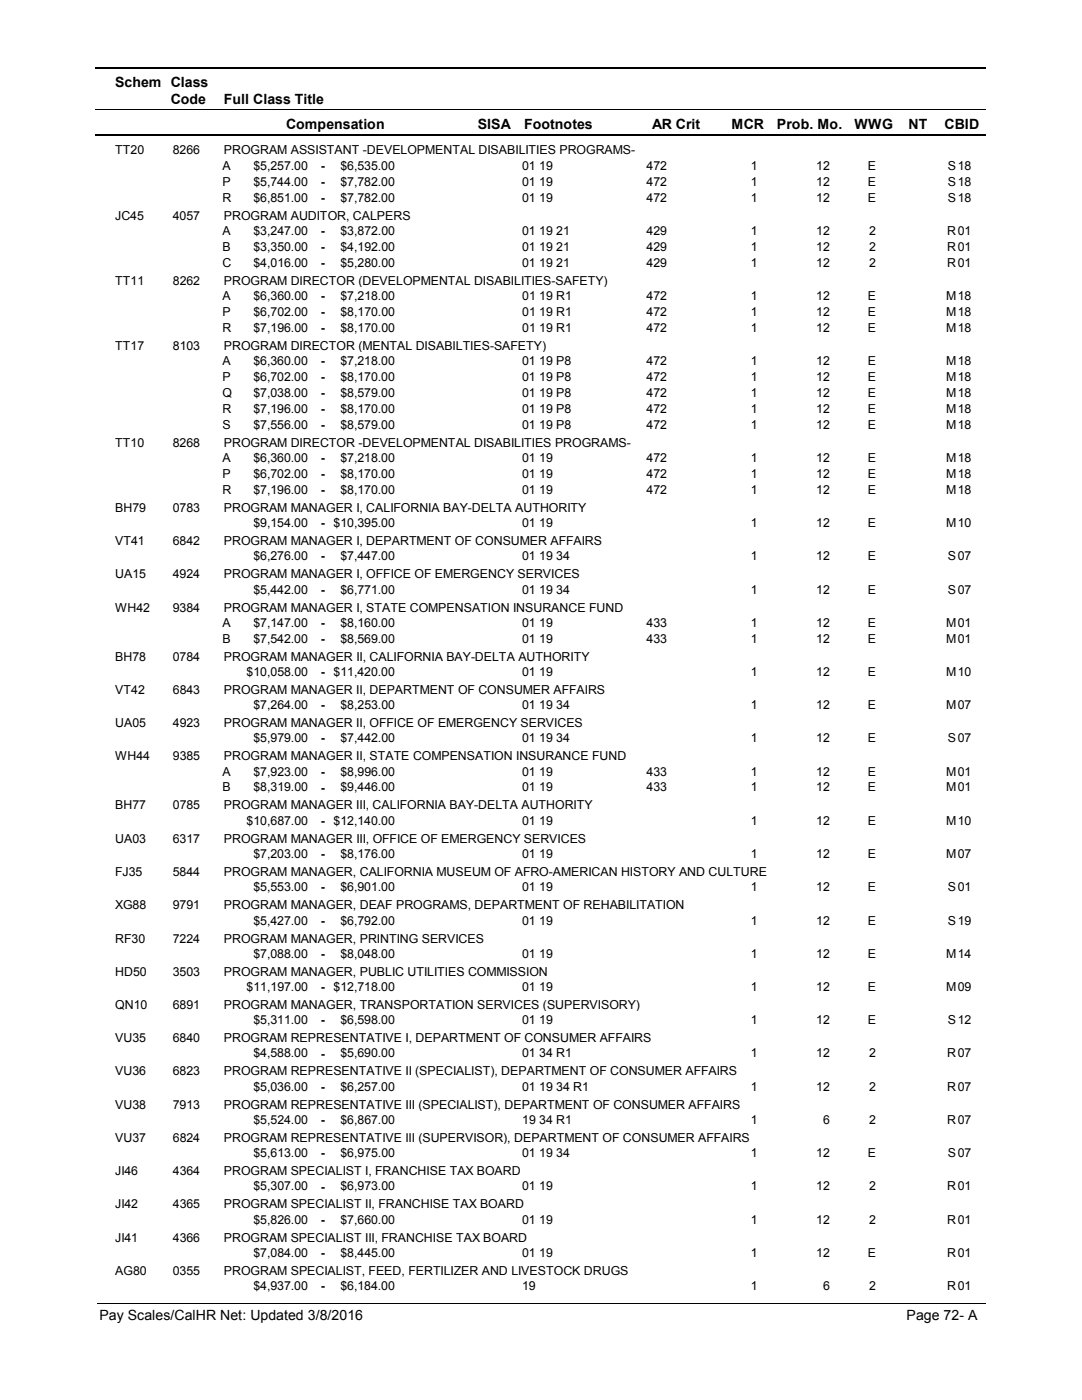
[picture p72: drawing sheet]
<svg xmlns="http://www.w3.org/2000/svg" width="216mm" height="279mm" viewBox="0 0 216 279" stroke-linecap="round" stroke-linejoin="round" font-family="sans-serif">
<defs><g id="words">
<g font-size="2.8">
<text x="23" y="17.3">Schem Class</text>
<text x="34.1" y="20.7">Code</text>
<text x="44.6" y="20.7">Full Class Title</text>
<text x="57.1" y="25.7">Compensation</text>
<text x="95.3" y="25.7">SISA</text>
<text x="104.6" y="25.7">Footnotes</text>
<text x="130.2" y="25.7">AR Crit</text>
<text x="146" y="25.7">MCR</text>
<text x="155.1" y="25.7">Prob. Mo.</text>
<text x="170.5" y="25.7">WWG</text>
<text x="181.3" y="25.7">NT</text>
<text x="188.5" y="25.7">CBID</text>
<text x="19.8" y="263.4">Pay Scales/CalHR Net: Updated 3/8/2016</text>
<text x="180.9" y="263.4">Page 72- A</text>
</g>
<g font-size="2.5">
<text x="23" y="30.8">TT20</text>
<text x="34.5" y="30.8">8266</text>
<text x="44.4" y="33.9">A</text>
<text x="44.7" y="30.8">PROGRAM ASSISTANT -DEVELOPMENTAL DISABILITIES PROGRAMS-</text>
<text x="50.6" y="33.9">$5,257.00</text>
<text x="64" y="33.9">-</text>
<text x="67.9" y="33.9">$6,535.00</text>
<text x="104.2" y="33.9">01 19</text>
<text x="129" y="33.9">472</text>
<text x="149.8" y="33.9">1</text>
<text x="162.9" y="33.9">12</text>
<text x="173.2" y="33.9">E</text>
<text x="189.2" y="33.9">S</text>
<text x="191.1" y="33.9">18</text>
<text x="44.4" y="37.1">P</text>
<text x="44.4" y="40.3">R</text>
<text x="50.6" y="37.1">$5,744.00</text>
<text x="50.6" y="40.3">$6,851.00</text>
<text x="64" y="37.1">-</text>
<text x="64" y="40.3">-</text>
<text x="67.9" y="37.1">$7,782.00</text>
<text x="67.9" y="40.3">$7,782.00</text>
<text x="104.2" y="37.1">01 19</text>
<text x="104.2" y="40.3">01 19</text>
<text x="129" y="37.1">472</text>
<text x="129" y="40.3">472</text>
<text x="149.8" y="37.1">1</text>
<text x="149.8" y="40.3">1</text>
<text x="162.9" y="37.1">12</text>
<text x="162.9" y="40.3">12</text>
<text x="173.2" y="37.1">E</text>
<text x="173.2" y="40.3">E</text>
<text x="189.2" y="37.1">S</text>
<text x="189.2" y="40.3">S</text>
<text x="191.1" y="37.1">18</text>
<text x="191.1" y="40.3">18</text>
<text x="23" y="43.8">JC45</text>
<text x="34.5" y="43.8">4057</text>
<text x="44.4" y="46.9">A</text>
<text x="44.7" y="43.8">PROGRAM AUDITOR, CALPERS</text>
<text x="50.6" y="46.9">$3,247.00</text>
<text x="64" y="46.9">-</text>
<text x="67.9" y="46.9">$3,872.00</text>
<text x="104.2" y="46.9">01 19 21</text>
<text x="129" y="46.9">429</text>
<text x="149.8" y="46.9">1</text>
<text x="162.9" y="46.9">12</text>
<text x="173.5" y="46.9">2</text>
<text x="189" y="46.9">R</text>
<text x="191.1" y="46.9">01</text>
<text x="44.4" y="50.1">B</text>
<text x="44.4" y="53.2">C</text>
<text x="50.6" y="50.1">$3,350.00</text>
<text x="50.6" y="53.2">$4,016.00</text>
<text x="64" y="50.1">-</text>
<text x="64" y="53.3">-</text>
<text x="67.9" y="50.1">$4,192.00</text>
<text x="67.9" y="53.2">$5,280.00</text>
<text x="104.2" y="50.1">01 19 21</text>
<text x="104.2" y="53.2">01 19 21</text>
<text x="129" y="50.1">429</text>
<text x="129" y="53.2">429</text>
<text x="149.8" y="50.1">1</text>
<text x="149.8" y="53.2">1</text>
<text x="162.9" y="50.1">12</text>
<text x="162.9" y="53.2">12</text>
<text x="173.5" y="50.1">2</text>
<text x="173.5" y="53.2">2</text>
<text x="189" y="50.1">R</text>
<text x="189" y="53.2">R</text>
<text x="191.1" y="50.1">01</text>
<text x="191.1" y="53.2">01</text>
<text x="23" y="56.8">TT11</text>
<text x="34.5" y="56.8">8262</text>
<text x="44.4" y="59.9">A</text>
<text x="44.7" y="56.8">PROGRAM DIRECTOR (DEVELOPMENTAL DISABILITIES-SAFETY)</text>
<text x="50.6" y="59.9">$6,360.00</text>
<text x="64" y="59.9">-</text>
<text x="67.9" y="59.9">$7,218.00</text>
<text x="104.2" y="59.9">01 19 R1</text>
<text x="129" y="59.9">472</text>
<text x="149.8" y="59.9">1</text>
<text x="162.9" y="59.9">12</text>
<text x="173.2" y="59.9">E</text>
<text x="188.8" y="59.9">M</text>
<text x="191.1" y="59.9">18</text>
<text x="44.4" y="63">P</text>
<text x="50.6" y="63">$6,702.00</text>
<text x="64" y="63.1">-</text>
<text x="67.9" y="63">$8,170.00</text>
<text x="104.2" y="63">01 19 R1</text>
<text x="129" y="63">472</text>
<text x="149.8" y="63">1</text>
<text x="162.9" y="63">12</text>
<text x="173.2" y="63">E</text>
<text x="188.8" y="63">M</text>
<text x="191.1" y="63">18</text>
<text x="23" y="69.8">TT17</text>
<text x="34.5" y="69.8">8103</text>
<text x="44.4" y="66.2">R</text>
<text x="44.7" y="69.8">PROGRAM DIRECTOR (MENTAL DISABILTIES-SAFETY)</text>
<text x="50.6" y="66.2">$7,196.00</text>
<text x="64" y="66.2">-</text>
<text x="67.9" y="66.2">$8,170.00</text>
<text x="104.2" y="66.2">01 19 R1</text>
<text x="129" y="66.2">472</text>
<text x="149.8" y="66.2">1</text>
<text x="162.9" y="66.2">12</text>
<text x="173.2" y="66.2">E</text>
<text x="188.8" y="66.2">M</text>
<text x="191.1" y="66.2">18</text>
<text x="44.4" y="72.9">A</text>
<text x="44.4" y="76">P</text>
<text x="50.6" y="72.9">$6,360.00</text>
<text x="50.6" y="76">$6,702.00</text>
<text x="64" y="72.9">-</text>
<text x="64" y="76.1">-</text>
<text x="67.9" y="72.9">$7,218.00</text>
<text x="67.9" y="76">$8,170.00</text>
<text x="104.2" y="72.9">01 19 P8</text>
<text x="104.2" y="76">01 19 P8</text>
<text x="129" y="72.9">472</text>
<text x="129" y="76">472</text>
<text x="149.8" y="72.9">1</text>
<text x="149.8" y="76">1</text>
<text x="162.9" y="72.9">12</text>
<text x="162.9" y="76">12</text>
<text x="173.2" y="72.9">E</text>
<text x="173.2" y="76">E</text>
<text x="188.8" y="72.9">M</text>
<text x="188.8" y="76">M</text>
<text x="191.1" y="72.9">18</text>
<text x="191.1" y="76">18</text>
<text x="44.4" y="79.2">Q</text>
<text x="44.4" y="82.4">R</text>
<text x="50.6" y="79.2">$7,038.00</text>
<text x="50.6" y="82.4">$7,196.00</text>
<text x="64" y="79.2">-</text>
<text x="64" y="82.4">-</text>
<text x="67.9" y="79.2">$8,579.00</text>
<text x="67.9" y="82.4">$8,170.00</text>
<text x="104.2" y="79.2">01 19 P8</text>
<text x="104.2" y="82.4">01 19 P8</text>
<text x="129" y="79.2">472</text>
<text x="129" y="82.4">472</text>
<text x="149.8" y="79.2">1</text>
<text x="149.8" y="82.4">1</text>
<text x="162.9" y="79.2">12</text>
<text x="162.9" y="82.4">12</text>
<text x="173.2" y="79.2">E</text>
<text x="173.2" y="82.4">E</text>
<text x="188.8" y="79.2">M</text>
<text x="188.8" y="82.4">M</text>
<text x="191.1" y="79.2">18</text>
<text x="191.1" y="82.4">18</text>
<text x="23" y="89.1">TT10</text>
<text x="34.5" y="89.1">8268</text>
<text x="44.4" y="85.6">S</text>
<text x="44.7" y="89.1">PROGRAM DIRECTOR -DEVELOPMENTAL DISABILITIES PROGRAMS-</text>
<text x="50.6" y="85.6">$7,556.00</text>
<text x="64" y="85.6">-</text>
<text x="67.9" y="85.6">$8,579.00</text>
<text x="104.2" y="85.6">01 19 P8</text>
<text x="129" y="85.6">472</text>
<text x="149.8" y="85.6">1</text>
<text x="162.9" y="85.6">12</text>
<text x="173.2" y="85.6">E</text>
<text x="188.8" y="85.6">M</text>
<text x="191.1" y="85.6">18</text>
<text x="44.4" y="92.2">A</text>
<text x="44.4" y="95.4">P</text>
<text x="50.6" y="92.2">$6,360.00</text>
<text x="50.6" y="95.4">$6,702.00</text>
<text x="64" y="92.2">-</text>
<text x="64" y="95.4">-</text>
<text x="67.9" y="92.2">$7,218.00</text>
<text x="67.9" y="95.4">$8,170.00</text>
<text x="104.2" y="92.2">01 19</text>
<text x="104.2" y="95.4">01 19</text>
<text x="129" y="92.2">472</text>
<text x="129" y="95.4">472</text>
<text x="149.8" y="92.2">1</text>
<text x="149.8" y="95.4">1</text>
<text x="162.9" y="92.2">12</text>
<text x="162.9" y="95.4">12</text>
<text x="173.2" y="92.2">E</text>
<text x="173.2" y="95.4">E</text>
<text x="188.8" y="92.2">M</text>
<text x="188.8" y="95.4">M</text>
<text x="191.1" y="92.2">18</text>
<text x="191.1" y="95.4">18</text>
<text x="44.4" y="98.6">R</text>
<text x="50.6" y="98.6">$7,196.00</text>
<text x="64" y="98.6">-</text>
<text x="67.9" y="98.6">$8,170.00</text>
<text x="104.2" y="98.6">01 19</text>
<text x="129" y="98.6">472</text>
<text x="149.8" y="98.6">1</text>
<text x="162.9" y="98.6">12</text>
<text x="173.2" y="98.6">E</text>
<text x="188.8" y="98.6">M</text>
<text x="191.1" y="98.6">18</text>
<text x="23" y="102.1">BH79</text>
<text x="34.5" y="102.1">0783</text>
<text x="44.7" y="102.1">PROGRAM MANAGER I, CALIFORNIA BAY-DELTA AUTHORITY</text>
<text x="50.6" y="105.2">$9,154.00</text>
<text x="64" y="105.2">-</text>
<text x="66.6" y="105.2">$10,395.00</text>
<text x="104.2" y="105.2">01 19</text>
<text x="149.8" y="105.2">1</text>
<text x="162.9" y="105.2">12</text>
<text x="173.2" y="105.2">E</text>
<text x="188.8" y="105.2">M</text>
<text x="191.1" y="105.2">10</text>
<text x="23" y="108.8">VT41</text>
<text x="34.5" y="108.8">6842</text>
<text x="44.7" y="108.8">PROGRAM MANAGER I, DEPARTMENT OF CONSUMER AFFAIRS</text>
<text x="50.6" y="111.8">$6,276.00</text>
<text x="64" y="111.9">-</text>
<text x="67.9" y="111.8">$7,447.00</text>
<text x="104.2" y="111.8">01 19 34</text>
<text x="149.8" y="111.8">1</text>
<text x="162.9" y="111.8">12</text>
<text x="173.2" y="111.8">E</text>
<text x="189.2" y="111.8">S</text>
<text x="191.1" y="111.8">07</text>
<text x="23" y="115.4">UA15</text>
<text x="34.5" y="115.4">4924</text>
<text x="44.7" y="115.4">PROGRAM MANAGER I, OFFICE OF EMERGENCY SERVICES</text>
<text x="50.6" y="118.5">$5,442.00</text>
<text x="64" y="118.5">-</text>
<text x="67.9" y="118.5">$6,771.00</text>
<text x="104.2" y="118.5">01 19 34</text>
<text x="149.8" y="118.5">1</text>
<text x="162.9" y="118.5">12</text>
<text x="173.2" y="118.5">E</text>
<text x="189.2" y="118.5">S</text>
<text x="191.1" y="118.5">07</text>
<text x="23" y="122.1">WH42</text>
<text x="34.5" y="122.1">9384</text>
<text x="44.4" y="125.1">A</text>
<text x="44.7" y="122.1">PROGRAM MANAGER I, STATE COMPENSATION INSURANCE FUND</text>
<text x="50.6" y="125.1">$7,147.00</text>
<text x="64" y="125.1">-</text>
<text x="67.9" y="125.1">$8,160.00</text>
<text x="104.2" y="125.1">01 19</text>
<text x="129" y="125.1">433</text>
<text x="149.8" y="125.1">1</text>
<text x="162.9" y="125.1">12</text>
<text x="173.2" y="125.1">E</text>
<text x="188.8" y="125.1">M</text>
<text x="191.1" y="125.1">01</text>
<text x="23" y="131.8">BH78</text>
<text x="34.5" y="131.8">0784</text>
<text x="44.4" y="128.2">B</text>
<text x="44.7" y="131.8">PROGRAM MANAGER II, CALIFORNIA BAY-DELTA AUTHORITY</text>
<text x="50.6" y="128.2">$7,542.00</text>
<text x="64" y="128.3">-</text>
<text x="67.9" y="128.2">$8,569.00</text>
<text x="104.2" y="128.2">01 19</text>
<text x="129" y="128.2">433</text>
<text x="149.8" y="128.2">1</text>
<text x="162.9" y="128.2">12</text>
<text x="173.2" y="128.2">E</text>
<text x="188.8" y="128.2">M</text>
<text x="191.1" y="128.2">01</text>
<text x="49.2" y="134.9">$10,058.00</text>
<text x="64" y="134.9">-</text>
<text x="66.6" y="134.9">$11,420.00</text>
<text x="104.2" y="134.9">01 19</text>
<text x="149.8" y="134.9">1</text>
<text x="162.9" y="134.9">12</text>
<text x="173.2" y="134.9">E</text>
<text x="188.8" y="134.9">M</text>
<text x="191.1" y="134.9">10</text>
<text x="23" y="138.5">VT42</text>
<text x="34.5" y="138.5">6843</text>
<text x="44.7" y="138.5">PROGRAM MANAGER II, DEPARTMENT OF CONSUMER AFFAIRS</text>
<text x="50.6" y="141.5">$7,264.00</text>
<text x="64" y="141.6">-</text>
<text x="67.9" y="141.5">$8,253.00</text>
<text x="104.2" y="141.5">01 19 34</text>
<text x="149.8" y="141.5">1</text>
<text x="162.9" y="141.5">12</text>
<text x="173.2" y="141.5">E</text>
<text x="188.8" y="141.5">M</text>
<text x="191.1" y="141.5">07</text>
<text x="23" y="145.1">UA05</text>
<text x="34.5" y="145.1">4923</text>
<text x="44.7" y="145.1">PROGRAM MANAGER II, OFFICE OF EMERGENCY SERVICES</text>
<text x="50.6" y="148.1">$5,979.00</text>
<text x="64" y="148.2">-</text>
<text x="67.9" y="148.1">$7,442.00</text>
<text x="104.2" y="148.1">01 19 34</text>
<text x="149.8" y="148.1">1</text>
<text x="162.9" y="148.1">12</text>
<text x="173.2" y="148.1">E</text>
<text x="189.2" y="148.1">S</text>
<text x="191.1" y="148.1">07</text>
<text x="23" y="151.7">WH44</text>
<text x="34.5" y="151.7">9385</text>
<text x="44.4" y="154.8">A</text>
<text x="44.7" y="151.7">PROGRAM MANAGER II, STATE COMPENSATION INSURANCE FUND</text>
<text x="50.6" y="154.8">$7,923.00</text>
<text x="64" y="154.8">-</text>
<text x="67.9" y="154.8">$8,996.00</text>
<text x="104.2" y="154.8">01 19</text>
<text x="129" y="154.8">433</text>
<text x="149.8" y="154.8">1</text>
<text x="162.9" y="154.8">12</text>
<text x="173.2" y="154.8">E</text>
<text x="188.8" y="154.8">M</text>
<text x="191.1" y="154.8">01</text>
<text x="23" y="161.6">BH77</text>
<text x="34.5" y="161.6">0785</text>
<text x="44.4" y="158">B</text>
<text x="44.7" y="161.6">PROGRAM MANAGER III, CALIFORNIA BAY-DELTA AUTHORITY</text>
<text x="50.6" y="158">$8,319.00</text>
<text x="64" y="158">-</text>
<text x="67.9" y="158">$9,446.00</text>
<text x="104.2" y="158">01 19</text>
<text x="129" y="158">433</text>
<text x="149.8" y="158">1</text>
<text x="162.9" y="158">12</text>
<text x="173.2" y="158">E</text>
<text x="188.8" y="158">M</text>
<text x="191.1" y="158">01</text>
<text x="49.2" y="164.6">$10,687.00</text>
<text x="64" y="164.7">-</text>
<text x="66.6" y="164.6">$12,140.00</text>
<text x="104.2" y="164.6">01 19</text>
<text x="149.8" y="164.6">1</text>
<text x="162.9" y="164.6">12</text>
<text x="173.2" y="164.6">E</text>
<text x="188.8" y="164.6">M</text>
<text x="191.1" y="164.6">10</text>
<text x="23" y="168.2">UA03</text>
<text x="34.5" y="168.2">6317</text>
<text x="44.7" y="168.2">PROGRAM MANAGER III, OFFICE OF EMERGENCY SERVICES</text>
<text x="50.6" y="171.2">$7,203.00</text>
<text x="64" y="171.3">-</text>
<text x="67.9" y="171.2">$8,176.00</text>
<text x="104.2" y="171.2">01 19</text>
<text x="149.8" y="171.2">1</text>
<text x="162.9" y="171.2">12</text>
<text x="173.2" y="171.2">E</text>
<text x="188.8" y="171.2">M</text>
<text x="191.1" y="171.2">07</text>
<text x="23" y="174.8">FJ35</text>
<text x="34.5" y="174.8">5844</text>
<text x="44.7" y="174.8">PROGRAM MANAGER, CALIFORNIA MUSEUM OF AFRO-AMERICAN HISTORY AND CULTURE</text>
<text x="50.6" y="177.9">$5,553.00</text>
<text x="64" y="177.9">-</text>
<text x="67.9" y="177.9">$6,901.00</text>
<text x="104.2" y="177.9">01 19</text>
<text x="149.8" y="177.9">1</text>
<text x="162.9" y="177.9">12</text>
<text x="173.2" y="177.9">E</text>
<text x="189.2" y="177.9">S</text>
<text x="191.1" y="177.9">01</text>
<text x="23" y="181.5">XG88</text>
<text x="34.5" y="181.5">9791</text>
<text x="44.7" y="181.5">PROGRAM MANAGER, DEAF PROGRAMS, DEPARTMENT OF REHABILITATION</text>
<text x="50.6" y="184.5">$5,427.00</text>
<text x="64" y="184.6">-</text>
<text x="67.9" y="184.5">$6,792.00</text>
<text x="104.2" y="184.5">01 19</text>
<text x="149.8" y="184.5">1</text>
<text x="162.9" y="184.5">12</text>
<text x="173.2" y="184.5">E</text>
<text x="189.2" y="184.5">S</text>
<text x="191.1" y="184.5">19</text>
<text x="23" y="188.1">RF30</text>
<text x="34.5" y="188.1">7224</text>
<text x="44.7" y="188.1">PROGRAM MANAGER, PRINTING SERVICES</text>
<text x="50.6" y="191.1">$7,088.00</text>
<text x="64" y="191.2">-</text>
<text x="67.9" y="191.1">$8,048.00</text>
<text x="104.2" y="191.1">01 19</text>
<text x="149.8" y="191.1">1</text>
<text x="162.9" y="191.1">12</text>
<text x="173.2" y="191.1">E</text>
<text x="188.8" y="191.1">M</text>
<text x="191.1" y="191.1">14</text>
<text x="23" y="194.7">HD50</text>
<text x="34.5" y="194.7">3503</text>
<text x="44.7" y="194.7">PROGRAM MANAGER, PUBLIC UTILITIES COMMISSION</text>
<text x="49.2" y="197.8">$11,197.00</text>
<text x="64" y="197.8">-</text>
<text x="66.6" y="197.8">$12,718.00</text>
<text x="104.2" y="197.8">01 19</text>
<text x="149.8" y="197.8">1</text>
<text x="162.9" y="197.8">12</text>
<text x="173.2" y="197.8">E</text>
<text x="188.8" y="197.8">M</text>
<text x="191.1" y="197.8">09</text>
<text x="23" y="201.4">QN10</text>
<text x="34.5" y="201.4">6891</text>
<text x="44.7" y="201.4">PROGRAM MANAGER, TRANSPORTATION SERVICES (SUPERVISORY)</text>
<text x="23" y="208">VU35</text>
<text x="34.5" y="208">6840</text>
<text x="44.7" y="208">PROGRAM REPRESENTATIVE I, DEPARTMENT OF CONSUMER AFFAIRS</text>
<text x="50.6" y="204.4">$5,311.00</text>
<text x="64" y="204.5">-</text>
<text x="67.9" y="204.4">$6,598.00</text>
<text x="104.2" y="204.4">01 19</text>
<text x="149.8" y="204.4">1</text>
<text x="162.9" y="204.4">12</text>
<text x="173.2" y="204.4">E</text>
<text x="189.2" y="204.4">S</text>
<text x="191.1" y="204.4">12</text>
<text x="23" y="214.6">VU36</text>
<text x="34.5" y="214.6">6823</text>
<text x="44.7" y="214.6">PROGRAM REPRESENTATIVE II (SPECIALIST), DEPARTMENT OF CONSUMER AFFAIRS</text>
<text x="50.6" y="211">$4,588.00</text>
<text x="64" y="211.1">-</text>
<text x="67.9" y="211">$5,690.00</text>
<text x="104.2" y="211">01 34 R1</text>
<text x="149.8" y="211">1</text>
<text x="162.9" y="211">12</text>
<text x="173.5" y="211">2</text>
<text x="189" y="211">R</text>
<text x="191.1" y="211">07</text>
<text x="23" y="221.3">VU38</text>
<text x="34.5" y="221.3">7913</text>
<text x="44.7" y="221.3">PROGRAM REPRESENTATIVE III (SPECIALIST), DEPARTMENT OF CONSUMER AFFAIRS</text>
<text x="50.6" y="217.7">$5,036.00</text>
<text x="64" y="217.7">-</text>
<text x="67.9" y="217.7">$6,257.00</text>
<text x="104.2" y="217.7">01 19 34 R1</text>
<text x="149.8" y="217.7">1</text>
<text x="162.9" y="217.7">12</text>
<text x="173.5" y="217.7">2</text>
<text x="189" y="217.7">R</text>
<text x="191.1" y="217.7">07</text>
<text x="23" y="227.9">VU37</text>
<text x="34.5" y="227.9">6824</text>
<text x="44.7" y="227.9">PROGRAM REPRESENTATIVE III (SUPERVISOR), DEPARTMENT OF CONSUMER AFFAIRS</text>
<text x="50.6" y="224.3">$5,524.00</text>
<text x="64" y="224.4">-</text>
<text x="67.9" y="224.3">$6,867.00</text>
<text x="104.2" y="224.3">19 34 R1</text>
<text x="149.8" y="224.3">1</text>
<text x="164.3" y="224.3">6</text>
<text x="173.5" y="224.3">2</text>
<text x="189" y="224.3">R</text>
<text x="191.1" y="224.3">07</text>
<text x="50.6" y="230.9">$5,613.00</text>
<text x="64" y="231">-</text>
<text x="67.9" y="230.9">$6,975.00</text>
<text x="104.2" y="230.9">01 19 34</text>
<text x="149.8" y="230.9">1</text>
<text x="162.9" y="230.9">12</text>
<text x="173.2" y="230.9">E</text>
<text x="189.2" y="230.9">S</text>
<text x="191.1" y="230.9">07</text>
<text x="23" y="234.5">JI46</text>
<text x="34.5" y="234.5">4364</text>
<text x="44.7" y="234.5">PROGRAM SPECIALIST I, FRANCHISE TAX BOARD</text>
<text x="50.6" y="237.6">$5,307.00</text>
<text x="64" y="237.6">-</text>
<text x="67.9" y="237.6">$6,973.00</text>
<text x="104.2" y="237.6">01 19</text>
<text x="149.8" y="237.6">1</text>
<text x="162.9" y="237.6">12</text>
<text x="173.5" y="237.6">2</text>
<text x="189" y="237.6">R</text>
<text x="191.1" y="237.6">01</text>
<text x="23" y="241.2">JI42</text>
<text x="34.5" y="241.2">4365</text>
<text x="44.7" y="241.2">PROGRAM SPECIALIST II, FRANCHISE TAX BOARD</text>
<text x="50.6" y="244.2">$5,826.00</text>
<text x="64" y="244.3">-</text>
<text x="67.9" y="244.2">$7,660.00</text>
<text x="104.2" y="244.2">01 19</text>
<text x="149.8" y="244.2">1</text>
<text x="162.9" y="244.2">12</text>
<text x="173.5" y="244.2">2</text>
<text x="189" y="244.2">R</text>
<text x="191.1" y="244.2">01</text>
<text x="23" y="247.8">JI41</text>
<text x="34.5" y="247.8">4366</text>
<text x="44.7" y="247.8">PROGRAM SPECIALIST III, FRANCHISE TAX BOARD</text>
<text x="50.6" y="250.8">$7,084.00</text>
<text x="64" y="250.9">-</text>
<text x="67.9" y="250.8">$8,445.00</text>
<text x="104.2" y="250.8">01 19</text>
<text x="149.8" y="250.8">1</text>
<text x="162.9" y="250.8">12</text>
<text x="173.2" y="250.8">E</text>
<text x="189" y="250.8">R</text>
<text x="191.1" y="250.8">01</text>
<text x="23" y="254.4">AG80</text>
<text x="34.5" y="254.4">0355</text>
<text x="44.7" y="254.4">PROGRAM SPECIALIST, FEED, FERTILIZER AND LIVESTOCK DRUGS</text>
<text x="50.6" y="257.5">$4,937.00</text>
<text x="64" y="257.5">-</text>
<text x="67.9" y="257.5">$6,184.00</text>
<text x="104.2" y="257.5">19</text>
<text x="149.8" y="257.5">1</text>
<text x="164.3" y="257.5">6</text>
<text x="173.5" y="257.5">2</text>
<text x="189" y="257.5">R</text>
<text x="191.1" y="257.5">01</text>
</g>
</g></defs>
<path d="M19 13.5h177.7M19 27h177.7" fill="none" stroke="#000" stroke-width=".36"/>
<path d="M19 21.9h177.7" fill="none" stroke="#000" stroke-width=".2"/>
<g fill="#fff">
<path d="M46.8 31.3h16.3v3h-16.3z" fill-rule="evenodd"/>
<path d="M190.8 31.3h4.1v3h-4.1z" fill-rule="evenodd"/>
<path d="M46.8 34.5h16.3v2.9h-16.3z" fill-rule="evenodd"/>
<path d="M190.8 34.5h4.1v2.9h-4.1z" fill-rule="evenodd"/>
<path d="M46.8 37.6h16.3v3h-16.3z" fill-rule="evenodd"/>
<path d="M190.8 37.6h4.1v3h-4.1z" fill-rule="evenodd"/>
<path d="M46.8 44.3h16.3v3h-16.3z" fill-rule="evenodd"/>
<path d="M190.8 44.3h4.1v3h-4.1z" fill-rule="evenodd"/>
<path d="M46.8 47.5h16.3v2.9h-16.3z" fill-rule="evenodd"/>
<path d="M190.8 47.5h4.1v2.9h-4.1z" fill-rule="evenodd"/>
<path d="M46.8 50.6h16.3v3h-16.3z" fill-rule="evenodd"/>
<path d="M190.8 50.6h4.1v3h-4.1z" fill-rule="evenodd"/>
<path d="M46.8 57.2h16.3v3h-16.3z" fill-rule="evenodd"/>
<path d="M190.8 57.2h4.1v3h-4.1z" fill-rule="evenodd"/>
<path d="M46.8 60.4h16.3v3h-16.3z" fill-rule="evenodd"/>
<path d="M190.8 60.4h4.1v3h-4.1z" fill-rule="evenodd"/>
<path d="M46.8 63.6h16.3v3h-16.3z" fill-rule="evenodd"/>
<path d="M190.8 63.6h4.1v3h-4.1z" fill-rule="evenodd"/>
<path d="M46.8 70.2h16.3v3h-16.3z" fill-rule="evenodd"/>
<path d="M190.8 70.2h4.1v3h-4.1z" fill-rule="evenodd"/>
<path d="M46.8 73.4h16.3v3h-16.3z" fill-rule="evenodd"/>
<path d="M190.8 73.4h4.1v3h-4.1z" fill-rule="evenodd"/>
<path d="M46.8 76.6h16.3v3h-16.3z" fill-rule="evenodd"/>
<path d="M190.8 76.6h4.1v3h-4.1z" fill-rule="evenodd"/>
<path d="M46.8 79.8h16.3v3h-16.3z" fill-rule="evenodd"/>
<path d="M190.8 79.8h4.1v3h-4.1z" fill-rule="evenodd"/>
<path d="M46.8 82.9h16.3v3h-16.3z" fill-rule="evenodd"/>
<path d="M190.8 82.9h4.1v3h-4.1z" fill-rule="evenodd"/>
<path d="M46.8 89.6h16.3v3h-16.3z" fill-rule="evenodd"/>
<path d="M190.8 89.6h4.1v3h-4.1z" fill-rule="evenodd"/>
<path d="M46.8 92.8h16.3v3h-16.3z" fill-rule="evenodd"/>
<path d="M190.8 92.8h4.1v3h-4.1z" fill-rule="evenodd"/>
<path d="M46.8 95.9h16.3v3h-16.3z" fill-rule="evenodd"/>
<path d="M190.8 95.9h4.1v3h-4.1z" fill-rule="evenodd"/>
<path d="M46.8 102.6h16.3v2.9h-16.3z" fill-rule="evenodd"/>
<path d="M190.8 102.6h4.1v2.9h-4.1z" fill-rule="evenodd"/>
<path d="M46.8 109.2h16.3v3h-16.3z" fill-rule="evenodd"/>
<path d="M190.8 109.2h4.1v3h-4.1z" fill-rule="evenodd"/>
<path d="M46.8 115.9h16.3v2.9h-16.3z" fill-rule="evenodd"/>
<path d="M190.8 115.9h4.1v2.9h-4.1z" fill-rule="evenodd"/>
<path d="M46.8 122.5h16.3v2.9h-16.3z" fill-rule="evenodd"/>
<path d="M190.8 122.5h4.1v2.9h-4.1z" fill-rule="evenodd"/>
<path d="M46.8 125.6h16.3v3h-16.3z" fill-rule="evenodd"/>
<path d="M190.8 125.6h4.1v3h-4.1z" fill-rule="evenodd"/>
<path d="M46.8 132.3h16.3v3h-16.3z" fill-rule="evenodd"/>
<path d="M190.8 132.3h4.1v3h-4.1z" fill-rule="evenodd"/>
<path d="M46.8 138.9h16.3v3h-16.3z" fill-rule="evenodd"/>
<path d="M190.8 138.9h4.1v3h-4.1z" fill-rule="evenodd"/>
<path d="M46.8 145.5h16.3v3h-16.3z" fill-rule="evenodd"/>
<path d="M190.8 145.5h4.1v3h-4.1z" fill-rule="evenodd"/>
<path d="M46.8 152.2h16.3v3h-16.3z" fill-rule="evenodd"/>
<path d="M190.8 152.2h4.1v3h-4.1z" fill-rule="evenodd"/>
<path d="M46.8 155.4h16.3v2.9h-16.3z" fill-rule="evenodd"/>
<path d="M190.8 155.4h4.1v2.9h-4.1z" fill-rule="evenodd"/>
<path d="M46.8 162h16.3v3h-16.3z" fill-rule="evenodd"/>
<path d="M190.8 162h4.1v3h-4.1z" fill-rule="evenodd"/>
<path d="M46.8 168.6h16.3v3h-16.3z" fill-rule="evenodd"/>
<path d="M190.8 168.6h4.1v3h-4.1z" fill-rule="evenodd"/>
<path d="M46.8 175.3h16.3v2.9h-16.3z" fill-rule="evenodd"/>
<path d="M190.8 175.3h4.1v2.9h-4.1z" fill-rule="evenodd"/>
<path d="M46.8 181.9h16.3v3h-16.3z" fill-rule="evenodd"/>
<path d="M190.8 181.9h4.1v3h-4.1z" fill-rule="evenodd"/>
<path d="M46.8 188.5h16.3v3h-16.3z" fill-rule="evenodd"/>
<path d="M190.8 188.5h4.1v3h-4.1z" fill-rule="evenodd"/>
<path d="M46.8 195.2h16.3v3h-16.3z" fill-rule="evenodd"/>
<path d="M190.8 195.2h4.1v3h-4.1z" fill-rule="evenodd"/>
<path d="M46.8 201.8h16.3v3h-16.3z" fill-rule="evenodd"/>
<path d="M190.8 201.8h4.1v3h-4.1z" fill-rule="evenodd"/>
<path d="M46.8 208.4h16.3v3h-16.3z" fill-rule="evenodd"/>
<path d="M190.8 208.4h4.1v3h-4.1z" fill-rule="evenodd"/>
<path d="M46.8 215.1h16.3v3h-16.3z" fill-rule="evenodd"/>
<path d="M190.8 215.1h4.1v3h-4.1z" fill-rule="evenodd"/>
<path d="M46.8 221.7h16.3v3h-16.3z" fill-rule="evenodd"/>
<path d="M190.8 221.7h4.1v3h-4.1z" fill-rule="evenodd"/>
<path d="M46.8 228.3h16.3v3h-16.3z" fill-rule="evenodd"/>
<path d="M190.8 228.3h4.1v3h-4.1z" fill-rule="evenodd"/>
<path d="M46.8 235h16.3v3h-16.3z" fill-rule="evenodd"/>
<path d="M190.8 235h4.1v3h-4.1z" fill-rule="evenodd"/>
<path d="M46.8 241.6h16.3v3h-16.3z" fill-rule="evenodd"/>
<path d="M190.8 241.6h4.1v3h-4.1z" fill-rule="evenodd"/>
<path d="M46.8 248.2h16.3v3h-16.3z" fill-rule="evenodd"/>
<path d="M190.8 248.2h4.1v3h-4.1z" fill-rule="evenodd"/>
<path d="M46.8 254.9h16.3v3h-16.3z" fill-rule="evenodd"/>
<path d="M190.8 254.9h4.1v3h-4.1z" fill-rule="evenodd"/>
</g>
<path d="M19.5 260.1h177.2" fill="none" stroke="#000" stroke-width=".2"/>
<use href="#words"/>
</svg>
